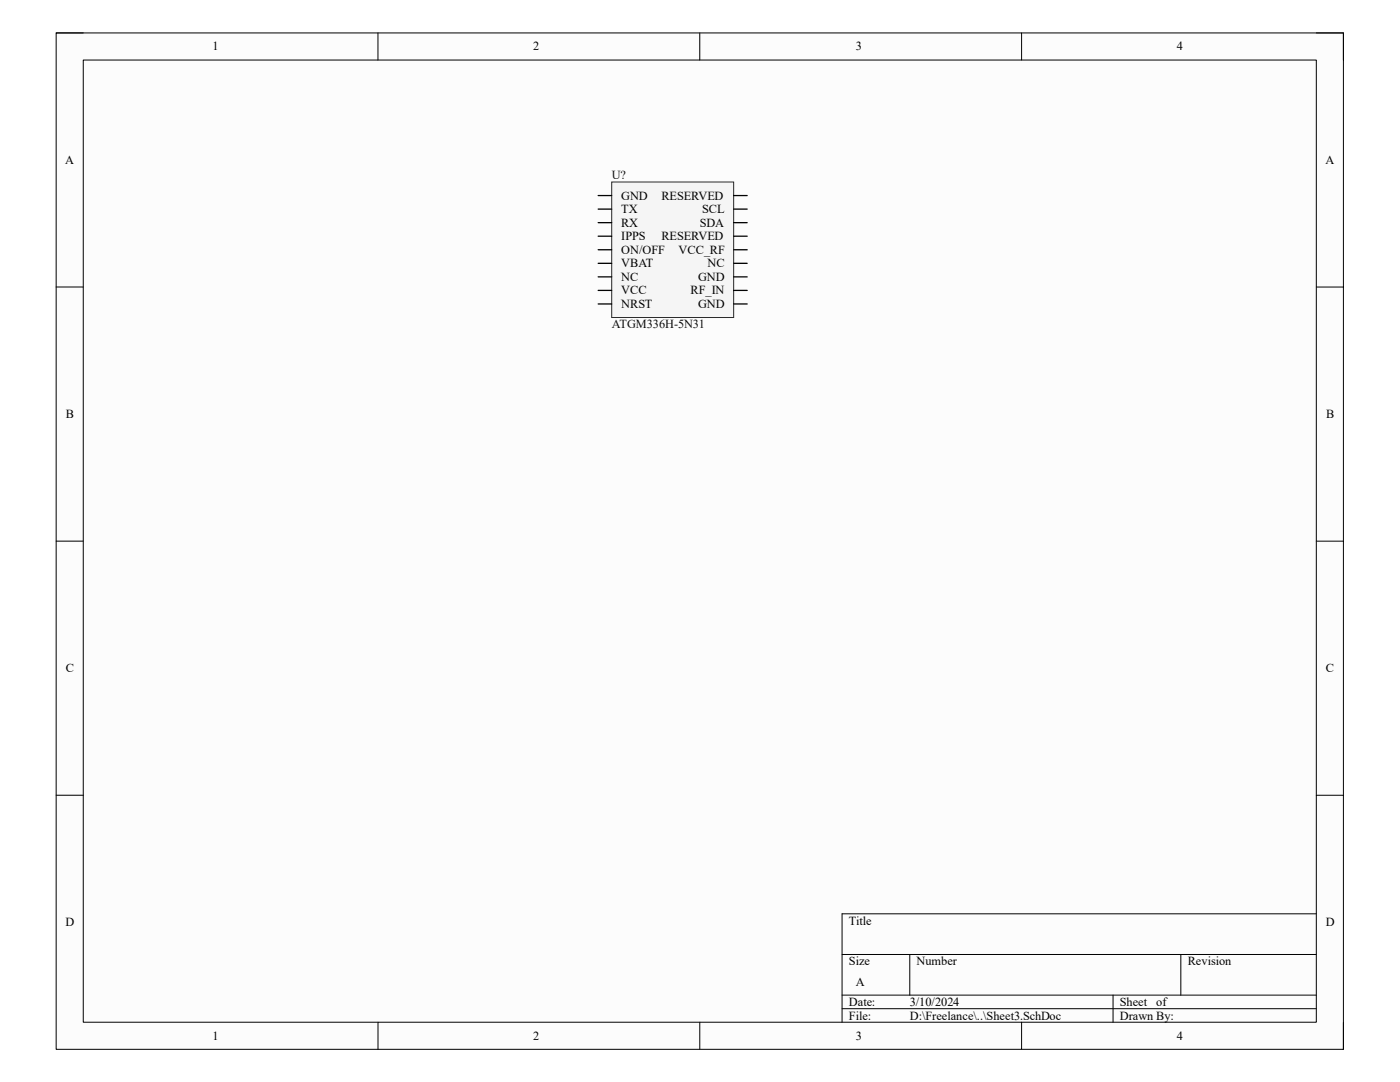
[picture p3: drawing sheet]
<svg xmlns="http://www.w3.org/2000/svg" width="279mm" height="216mm" viewBox="0 0 279 216" stroke-linecap="round" stroke-linejoin="round" font-family="sans-serif">
<defs><g id="words">
<g font-size="2.5">
<text x="42.4" y="10.1">1</text>
<text x="106.4" y="10.1">2</text>
<text x="170.8" y="10.1">3</text>
<text x="234.9" y="10.1">4</text>
<text x="13" y="32.7">A</text>
<text x="264.5" y="32.7">A</text>
<text x="124" y="39.8">GND</text>
<text x="132" y="39.8">RESERVED</text>
<text x="124" y="42.5">TX</text>
<text x="124" y="45.3">RX</text>
<text x="124" y="48">IPPS</text>
<text x="132" y="48">RESERVED</text>
<text x="139.7" y="45.3">SDA</text>
<text x="140.1" y="42.5">SCL</text>
<text x="124" y="50.6">ON/OFF</text>
<text x="124" y="53.3">VBAT</text>
<text x="135.4" y="50.6">VCC_RF</text>
<text x="141.2" y="53.3">NC</text>
<text x="124" y="56">NC</text>
<text x="124" y="58.8">VCC</text>
<text x="137.8" y="58.8">RF_IN</text>
<text x="139.3" y="56">GND</text>
<text x="124" y="61.5">NRST</text>
<text x="139.3" y="61.5">GND</text>
<text x="13.2" y="83.4">B</text>
<text x="264.7" y="83.4">B</text>
<text x="13.2" y="134.2">C</text>
<text x="264.6" y="134.2">C</text>
<text x="13.1" y="184.8">D</text>
<text x="169.4" y="184.5">Title</text>
<text x="264.6" y="184.8">D</text>
<text x="169.4" y="192.6">Size</text>
<text x="170.8" y="196.7">A</text>
<text x="182.9" y="192.6">Number</text>
<text x="237" y="192.6">Revision</text>
<text x="169.4" y="200.7">Date:</text>
<text x="169.4" y="203.5">File:</text>
<text x="181.6" y="203.5">D:\Freelance\..\Sheet3.SchDoc</text>
<text x="181.6" y="200.7">3/10/2024</text>
<text x="223.5" y="200.7">Sheet</text>
<text x="223.5" y="203.5">Drawn By:</text>
<text x="230.7" y="200.7">of</text>
<text x="42.4" y="207.5">1</text>
<text x="106.4" y="207.5">2</text>
<text x="170.8" y="207.5">3</text>
<text x="234.9" y="207.5">4</text>
</g>
<g font-size="2.5" fill="#0e0e0e">
<text x="122.1" y="35.8">U?</text>
<text x="122.1" y="65.5">ATGM336H-5N31</text>
</g>
</g></defs>
<path d="M11.2 6.6h256.9v202.8h-256.9z" fill-rule="evenodd" fill="#fcfcfc"/>
<path d="M11.2 6.6h256.9v202.8h-256.9z" fill="none" stroke="#000" stroke-width=".2"/>
<path d="M16.6 12h246.1v192h-246.1z" fill-rule="evenodd" fill="#fcfcfc"/>
<g fill="none" stroke="#000" stroke-width=".2">
<path d="M11.2 6.6h5.4M16.6 12h246.1v192h-246.1zM75.4 6.6v5.4M139.7 6.6v5.4M203.9 6.6v5.4M262.7 6.6h5.4v5.4M11.2 57.3h5.4M262.7 57.3h5.4M11.2 108h5.4M262.7 108h5.4M11.2 158.7h5.4M262.7 158.7h5.4"/>
<path d="M168.1 190.5h94.6M168.1 198.6h94.6M181.6 190.5v8.1M222.1 198.6v5.4M235.7 190.5v8.1M262.7 182.3h-94.6v21.7M75.4 204v5.4M139.7 204v5.4M168.1 201.3h94.6M203.9 204v5.4M268.1 204v5.4"/>
</g>
<path d="M122.1 36.3h24.3v27.1h-24.3z" fill-rule="evenodd" fill="#f5f5f5"/>
<path d="M122.1 36.3h24.3v27.1h-24.3z" fill="none" stroke="#262626" stroke-width=".2"/>
<g fill="none" stroke="#000" stroke-width=".25">
<path d="M119.4 39h2.7M146.4 39h2.7M119.4 41.7h2.7M119.4 44.4h2.7M119.4 47.1h2.7M119.4 49.8h2.7M119.4 52.5h2.7M119.4 55.2h2.7M119.4 57.9h2.7M146.4 41.7h2.7M146.4 44.4h2.7M146.4 47.1h2.7"/>
<path d="M146.4 49.8h2.7M146.4 52.5h2.7M146.4 55.2h2.7M146.4 57.9h2.7M119.4 60.7h2.7M146.4 60.7h2.7"/>
</g>
<use href="#words"/>
</svg>
